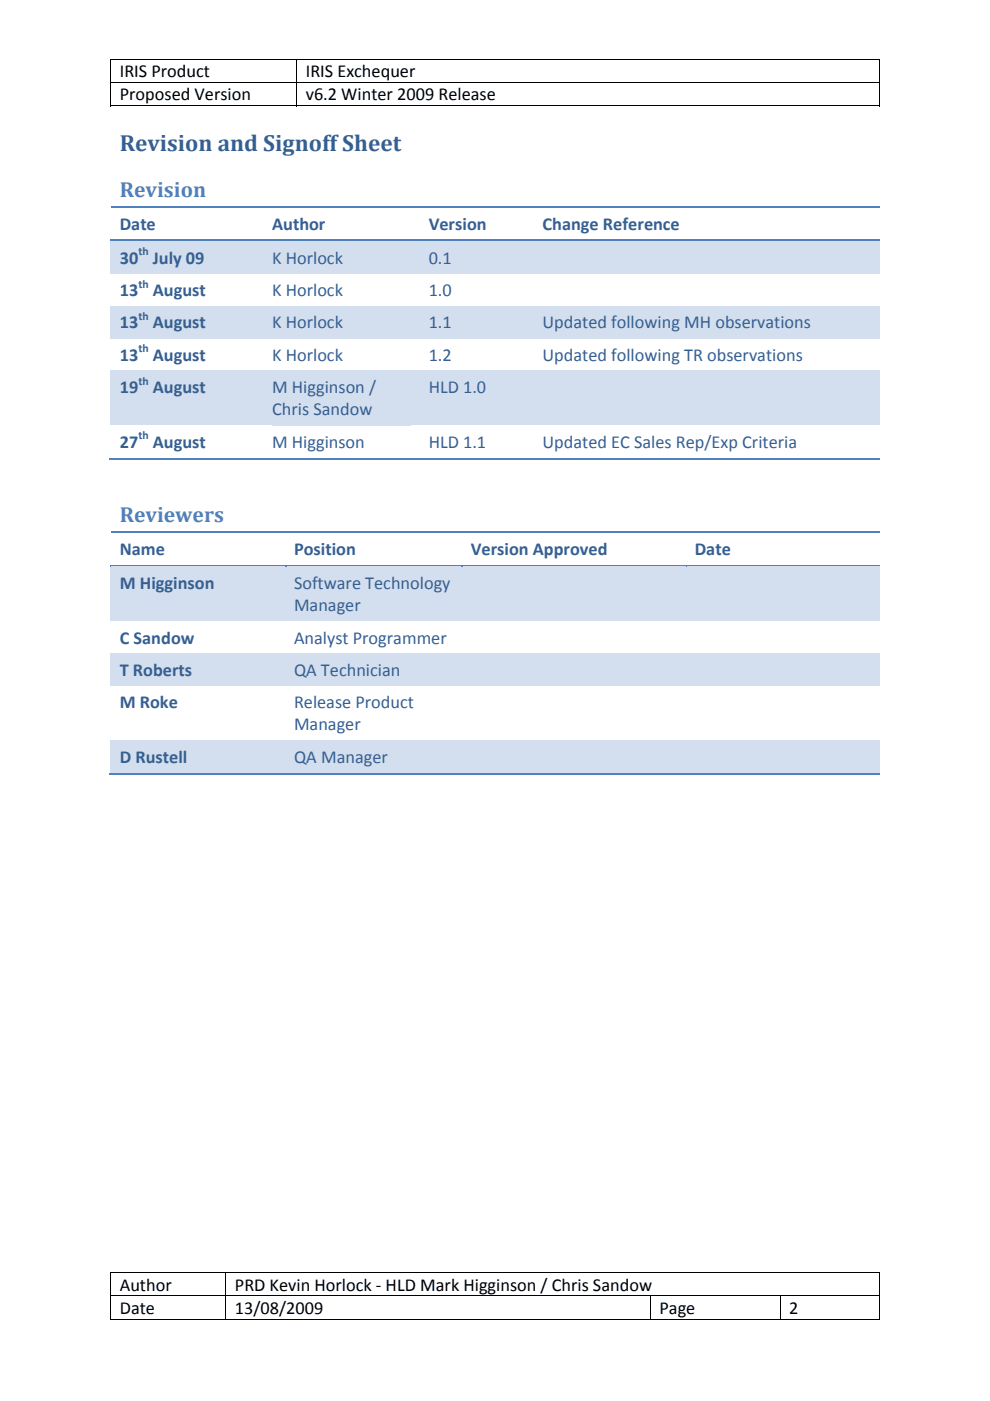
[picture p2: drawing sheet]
<svg xmlns="http://www.w3.org/2000/svg" width="210mm" height="297mm" viewBox="0 0 210 297" stroke-linecap="round" stroke-linejoin="round" font-family="sans-serif">
<defs><g id="words">
<text font-size="4.9" fill="#365f91" x="25.4" y="31.9">Revision and SignoffSheet</text>
<g font-size="4.6" fill="#4f82bd">
<text x="25.4" y="41.8">Revision</text>
<text x="25.4" y="110.7">Reviewers</text>
</g>
<g font-size="3.9">
<text x="25.4" y="16.4">IRIS Product</text>
<text x="64.8" y="16.4">IRIS Exchequer</text>
<text x="25.4" y="21.3">Proposed Version</text>
<text x="64.8" y="21.3">v6.2 Winter 2009 Release</text>
<text x="25.4" y="273.6">Author</text>
<text x="49.8" y="273.6">PRD Kevin Horlock ‐ HLD Mark Higginson / Chris Sandow</text>
<text x="25.4" y="278.5">Date</text>
<text x="49.8" y="278.5">13/08/2009</text>
<text x="139.8" y="278.5">Page</text>
<text x="167.3" y="278.5">2</text>
</g>
<g font-size="3.9" fill="#365f91">
<text x="25.4" y="48.7">Date</text>
<text x="57.7" y="48.7">Author</text>
<text x="90.9" y="48.7">Version</text>
<text x="115" y="48.7">Change Reference</text>
<text x="25.4" y="55.9">30</text>
<text x="32.4" y="55.9">July 09</text>
<text x="57.7" y="55.9">K Horlock</text>
<text x="90.9" y="55.9">0.1</text>
<text x="25.4" y="62.8">13</text>
<text x="32.4" y="62.8">August</text>
<text x="57.7" y="62.8">K Horlock</text>
<text x="90.9" y="62.8">1.0</text>
<text x="25.4" y="69.6">13</text>
<text x="32.4" y="69.6">August</text>
<text x="57.7" y="69.6">K Horlock</text>
<text x="90.9" y="69.6">1.1</text>
<text x="115" y="69.6">Updated following MH observations</text>
<text x="25.4" y="76.5">13</text>
<text x="32.4" y="76.5">August</text>
<text x="57.7" y="76.5">K Horlock</text>
<text x="90.9" y="76.5">1.2</text>
<text x="115" y="76.5">Updated following TR observations</text>
<text x="25.4" y="83.3">19</text>
<text x="32.4" y="83.3">August</text>
<text x="57.7" y="83.3">M Higginson /</text>
<text x="90.9" y="83.3">HLD 1.0</text>
<text x="57.7" y="88.1">Chris Sandow</text>
<text x="25.4" y="94.9">27</text>
<text x="32.4" y="94.9">August</text>
<text x="57.7" y="94.9">M Higginson</text>
<text x="90.9" y="94.9">HLD 1.1</text>
<text x="115" y="94.9">Updated EC Sales Rep/Exp Criteria</text>
<text x="25.4" y="117.6">Name</text>
<text x="62.3" y="117.6">Position</text>
<text x="99.8" y="117.6">Version Approved</text>
<text x="147.3" y="117.6">Date</text>
<text x="25.4" y="124.8">M Higginson</text>
<text x="62.3" y="124.8">Software Technology</text>
<text x="62.3" y="129.6">Manager</text>
<text x="25.4" y="136.4">C Sandow</text>
<text x="62.3" y="136.4">Analyst Programmer</text>
<text x="25.4" y="143.3">T Roberts</text>
<text x="62.3" y="143.3">QA Technician</text>
<text x="25.4" y="150.1">M Roke</text>
<text x="62.3" y="154.9">Manager</text>
<text x="62.3" y="150.1">Release Product</text>
<text x="25.4" y="161.7">D Rustell</text>
<text x="62.3" y="161.7">QA Manager</text>
</g>
<g font-size="2.5" fill="#365f91">
<text x="29.3" y="54.2">th</text>
<text x="29.3" y="61">th</text>
<text x="29.3" y="67.9">th</text>
<text x="29.3" y="74.7">th</text>
<text x="29.3" y="81.6">th</text>
<text x="29.3" y="93.2">th</text>
</g>
</g></defs>
<path d="M23.4 12.5h.2v.2h-.2zM186.4 12.5h.2v.2h-.2zM186.4 22.3h.2v.2h-.2zM23.4 269.7h.2v.2h-.2zM186.4 269.7h.2v.2h-.2zM186.4 279.6h.2v.2h-.2z" fill="#000"/>
<g fill="none" stroke="#000" stroke-width=".21">
<path d="M23.4 12.6h163.2M23.4 17.5h163.2M23.5 12.7v4.7M23.5 17.6v4.9M62.9 12.7v4.7M62.9 17.6v4.9M186.5 12.7v4.7M186.5 17.6v4.9M23.4 22.4h39.4M63 22.4h123.4M23.4 269.8h163.2M23.4 274.8h163.2"/>
<path d="M23.4 279.7h24.4M23.5 269.9v4.8M23.5 274.8v5M47.9 269.9v4.8M47.9 274.8v5M48 279.7h89.8M137.9 274.8v5M138 279.7h27.3M165.4 274.8v5M165.5 279.7h20.9M186.5 269.9v4.8M186.5 274.8v5"/>
</g>
<path d="M23.5 43.8h163" fill="none" stroke="#4f82bd" stroke-width=".34"/>
<g fill="#d3dfee">
<path d="M23.5 51.2h32.3v6.8h-32.3z"/>
<path d="M25.4 51.2h28.5v6.8h-28.5z"/>
<path d="M55.8 51.2h33.2v6.8h-33.2z"/>
<path d="M57.7 51.2h29.4v6.8h-29.4z"/>
<path d="M89 51.2h24.1v6.8h-24.1z"/>
<path d="M90.9 51.2h20.3v6.8h-20.3z"/>
<path d="M113.1 51.2h73.4v6.8h-73.4z"/>
<path d="M115 51.2h69.6v6.8h-69.6z"/>
</g>
<path d="M23.5 51h163" fill="none" stroke="#4f82bd" stroke-width=".34"/>
<path d="M23.5 51.2h163" fill="none" stroke="#d3dfee" stroke-width=".21"/>
<g fill="#d3dfee">
<path d="M23.5 64.9h32.3v6.8h-32.3z"/>
<path d="M25.4 64.9h28.5v6.8h-28.5z"/>
<path d="M55.8 64.9h33.2v6.8h-33.2z"/>
<path d="M57.7 64.9h29.4v6.8h-29.4z"/>
<path d="M89 64.9h24.1v6.8h-24.1z"/>
<path d="M90.9 64.9h20.3v6.8h-20.3z"/>
<path d="M113.1 64.9h73.4v6.8h-73.4z"/>
<path d="M115 64.9h69.6v6.8h-69.6z"/>
<path d="M23.5 78.6h32.3v11.6h-32.3z"/>
<path d="M25.4 78.6h28.5v6.8h-28.5z"/>
<path d="M55.8 78.6h33.2v11.6h-33.2z"/>
<path d="M57.7 78.6h29.4v5.8h-29.4z"/>
<path d="M57.7 84.4h29.4v5.8h-29.4z"/>
<path d="M89 78.6h24.1v11.6h-24.1z"/>
<path d="M90.9 78.6h20.3v6.8h-20.3z"/>
<path d="M113.1 78.6h73.4v11.6h-73.4z"/>
<path d="M115 78.6h69.6v6.8h-69.6z"/>
</g>
<path d="M23.2 97.2h163.3M23.5 112.7h163" fill="none" stroke="#4f82bd" stroke-width=".34"/>
<g fill="#d3dfee">
<path d="M23.5 120.1h36.9v11.6h-36.9z"/>
<path d="M25.4 120.1h33.1v6.9h-33.1z"/>
<path d="M60.4 120.1h37.5v11.6h-37.5z"/>
<path d="M62.3 120.1h33.7v5.8h-33.7z"/>
<path d="M62.3 125.9h33.7v5.8h-33.7z"/>
<path d="M97.9 120.1h47.5v11.6h-47.5z"/>
<path d="M99.8 120.1h43.7v6.9h-43.7z"/>
<path d="M145.4 120.1h41.1v11.6h-41.1z"/>
<path d="M147.3 120.1h37.3v6.9h-37.3z"/>
</g>
<path d="M23.5 119.9h121.9" fill="none" stroke="#4f82bd" stroke-width=".34"/>
<path d="M23.5 120.1h122.3" fill="none" stroke="#d3dfee" stroke-width=".21"/>
<path d="M145.4 119.8h.4v.3h-.4z" fill="#4f82bd"/>
<path d="M145.8 119.9h40.7" fill="none" stroke="#4f82bd" stroke-width=".34"/>
<path d="M145.8 120.1h40.7" fill="none" stroke="#d3dfee" stroke-width=".21"/>
<g fill="#d3dfee">
<path d="M23.5 138.6h36.9v6.8h-36.9z"/>
<path d="M25.4 138.6h33.1v6.8h-33.1z"/>
<path d="M60.4 138.6h37.5v6.8h-37.5z"/>
<path d="M62.3 138.6h33.7v6.8h-33.7z"/>
<path d="M97.9 138.6h47.5v6.8h-47.5z"/>
<path d="M99.8 138.6h43.7v6.8h-43.7z"/>
<path d="M145.4 138.6h41.1v6.8h-41.1z"/>
<path d="M147.3 138.6h37.3v6.8h-37.3z"/>
<path d="M23.5 157h36.9v6.9h-36.9z"/>
<path d="M25.4 157h33.1v6.9h-33.1z"/>
<path d="M60.4 157h37.5v6.9h-37.5z"/>
<path d="M62.3 157h33.7v6.9h-33.7z"/>
<path d="M97.9 157h47.5v6.9h-47.5z"/>
<path d="M99.8 157h43.7v6.9h-43.7z"/>
<path d="M145.4 157h41.1v6.9h-41.1z"/>
<path d="M147.3 157h37.3v6.9h-37.3z"/>
</g>
<path d="M23.2 164h163.3" fill="none" stroke="#4f82bd" stroke-width=".34"/>
<use href="#words"/>
</svg>
